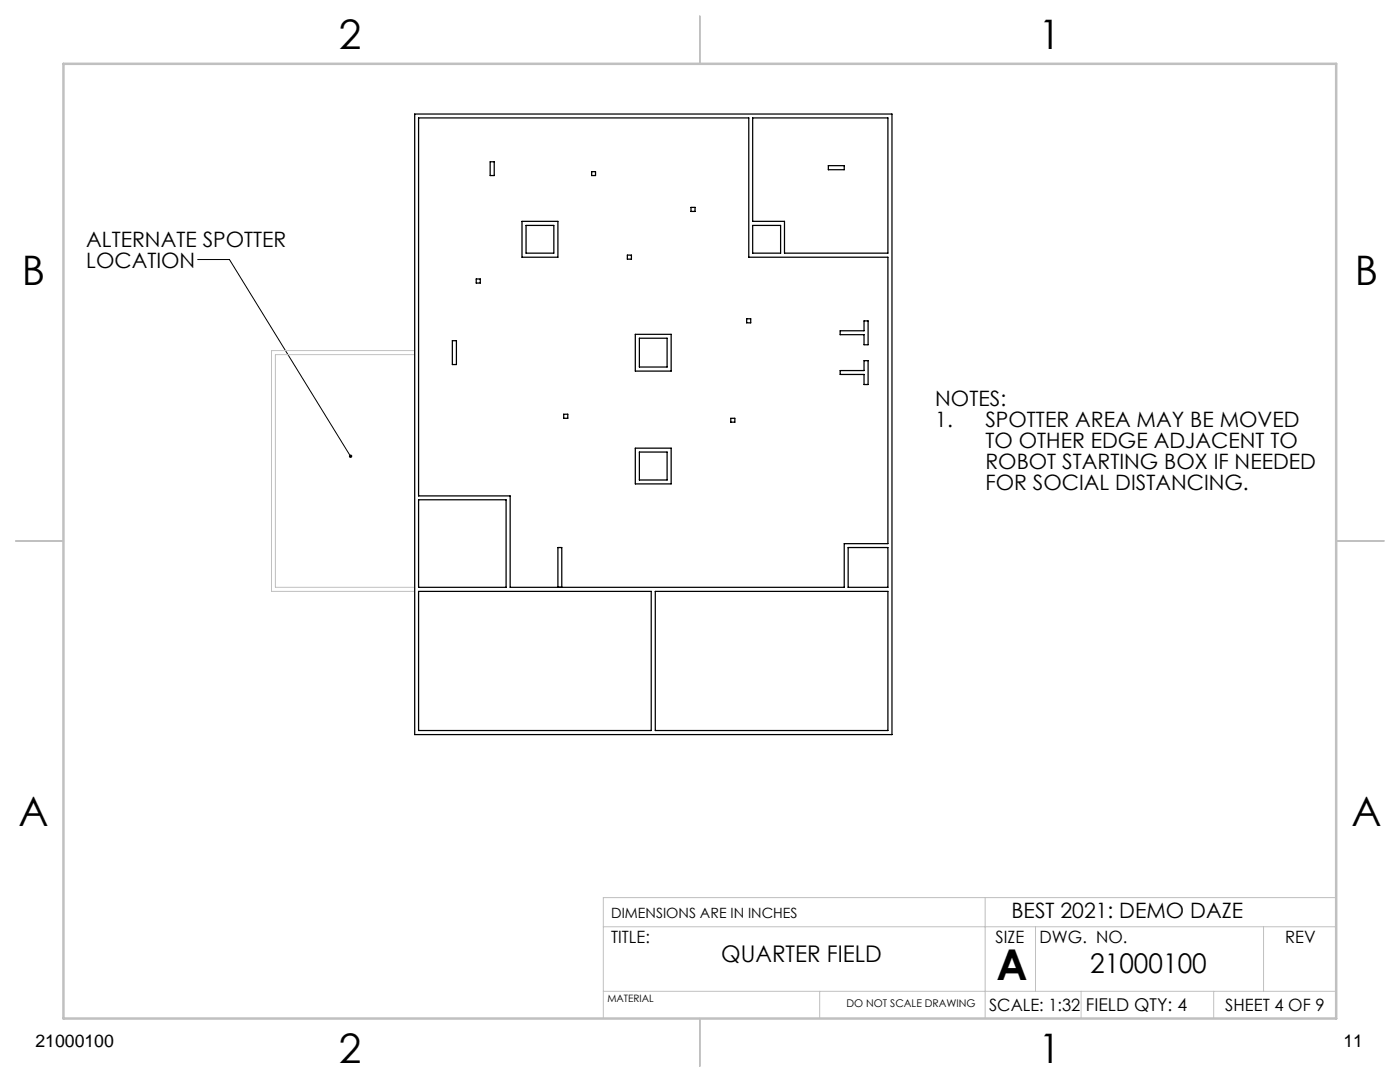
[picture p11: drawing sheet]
<svg xmlns="http://www.w3.org/2000/svg" width="279mm" height="216mm" viewBox="0 0 279 216" stroke-linecap="round" stroke-linejoin="round" font-family="sans-serif">
<defs><g id="words">
<text font-size="8.5" x="198.9" y="195.5">A</text>
<g font-size="8.1">
<text x="67.6" y="9.7">2</text>
<text x="207.3" y="9.7">1</text>
<text x="4.4" y="57">B</text>
<text x="270.4" y="57">B</text>
<text x="3.7" y="164.9">A</text>
<text x="269.7" y="164.9">A</text>
<text x="67.6" y="212.2">2</text>
<text x="207.3" y="212.2">1</text>
</g>
<text font-size="5.4" x="217.6" y="194.1">21000100</text>
<text font-size="4.6" x="143.9" y="191.9">QUARTER FIELD</text>
<g font-size="4.2">
<text x="17.2" y="49.2">ALTERNATE SPOTTER</text>
<text x="17.2" y="53.4">LOCATION</text>
<text x="186.7" y="81">NOTES:</text>
<text x="186.7" y="85.2">1.</text>
<text x="196.7" y="85.2">SPOTTER AREA MAY BE MOVED</text>
<text x="196.7" y="89.3">TO OTHER EDGE ADJACENT TO</text>
<text x="196.7" y="93.5">ROBOT STARTING BOX IF NEEDED</text>
<text x="196.7" y="97.7">FOR SOCIAL DISTANCING.</text>
<text x="201.9" y="183.1">BEST 2021: DEMO DAZE</text>
</g>
<g font-size="3.5">
<text x="216.7" y="201.7">FIELD QTY: 4</text>
<text x="7.1" y="208.8">21000100</text>
<text x="268.1" y="208.8">11</text>
</g>
<g font-size="3.4">
<text x="122" y="188.1">TITLE:</text>
<text x="198.7" y="188.1">SIZE</text>
<text x="207.5" y="188.1">DWG. NO.</text>
<text x="256.5" y="188.2">REV</text>
<text x="197.4" y="201.7">SCALE: 1:32</text>
<text x="244.5" y="201.7">SHEET 4 OF 9</text>
</g>
<text font-size="2.8" x="122" y="183.1">DIMENSIONS ARE IN INCHES</text>
<text font-size="2.1" x="168.9" y="201">DO NOT SCALE DRAWING</text>
<text font-size="2" x="121.2" y="200">MATERIAL</text>
</g></defs>
<path d="M39.4 51.8h6.4l24.2 39.3" fill="none" stroke="#000" stroke-width=".2"/>
<path d="M82.8 70h-28.6v48h28.6M82.8 70.8h-27.8v46.4h27.8M196.6 179.1v24.1M266.7 179.1h-146.3v24.1M120.4 197.8h146.3M120.4 184.9h146.3M163.6 197.8v5.4M206.7 184.9v12.9M215.8 197.8v5.4M242.2 197.8v5.4M252.2 184.9v12.9" fill="none" stroke="#c0c0c0" stroke-width=".2"/>
<path d="M139.7 3.2v9.5M3.1 107.9h9.6M266.7 107.9h9.5M139.7 203.2v9.6" fill="none" stroke="#c0c0c0" stroke-width=".25"/>
<path d="M12.7 12.7h254v190.5h-254z" fill="none" stroke="#c0c0c0" stroke-width=".5"/>
<path d="M69.7 90.8l.3-.1a.34 .34 0 0 1 .3 .3 .34 .34 0 0 1-.2 .3l-.1-.2 .1 .3a.35 .35 0 0 1-.4-.2 .35 .35 0 0 1 0-.4z" fill="#000"/>
<g fill="none" stroke="#000" stroke-width=".25">
<path d="M82.8 22.8h95.2v123.8h-95.2zM83.5 23.5h65.9v27.8h27.8v57.2h-8.7v8.7h-66.7v-18.2h-18.3zM97.8 32.3h.8v2.7h-.8zM118.1 34.3h.8v.7h-.8zM150.2 23.5h27v27h-20.6v-6.3h-6.4zM165.3 33.1h3.2v.8h-3.2zM95 55.7h.8v.8h-.8zM104.2 44.2h7.1v7.1h-7.1zM105 45h5.5v5.5h-5.5zM125.2 50.9h.8v.8h-.8zM137.9 41.4h.8v.8h-.8zM150.2 45h5.6v5.5h-5.6z"/>
<path d="M90.3 68h.8v4.7h-.8zM126.8 66.7h7.1v7.3h-7.1zM127.6 67.5h5.5v5.7h-5.5zM149 63.6h.8v.8h-.8zM167.7 73.9h4.7v-1.9h.8v4.7h-.8v-2h-4.7zM167.7 66h4.7v-2h.8v4.8h-.8v-2h-4.7zM83.5 99.7h17.5v17.5h-17.5zM112.5 82.7h.8v.8h-.8zM126.8 89.4h7.1v7.2h-7.1zM127.6 90.2h5.5v5.6h-5.5zM145.8 83.5h.8v.7h-.8zM83.5 118h46.5v27.8h-46.5z"/>
<path d="M111.3 117.2v-7.9h.8v7.9M130.8 118h46.4v27.8h-46.4zM169.3 109.3h7.9v7.9h-7.9z"/>
</g>
<use href="#words"/>
</svg>
